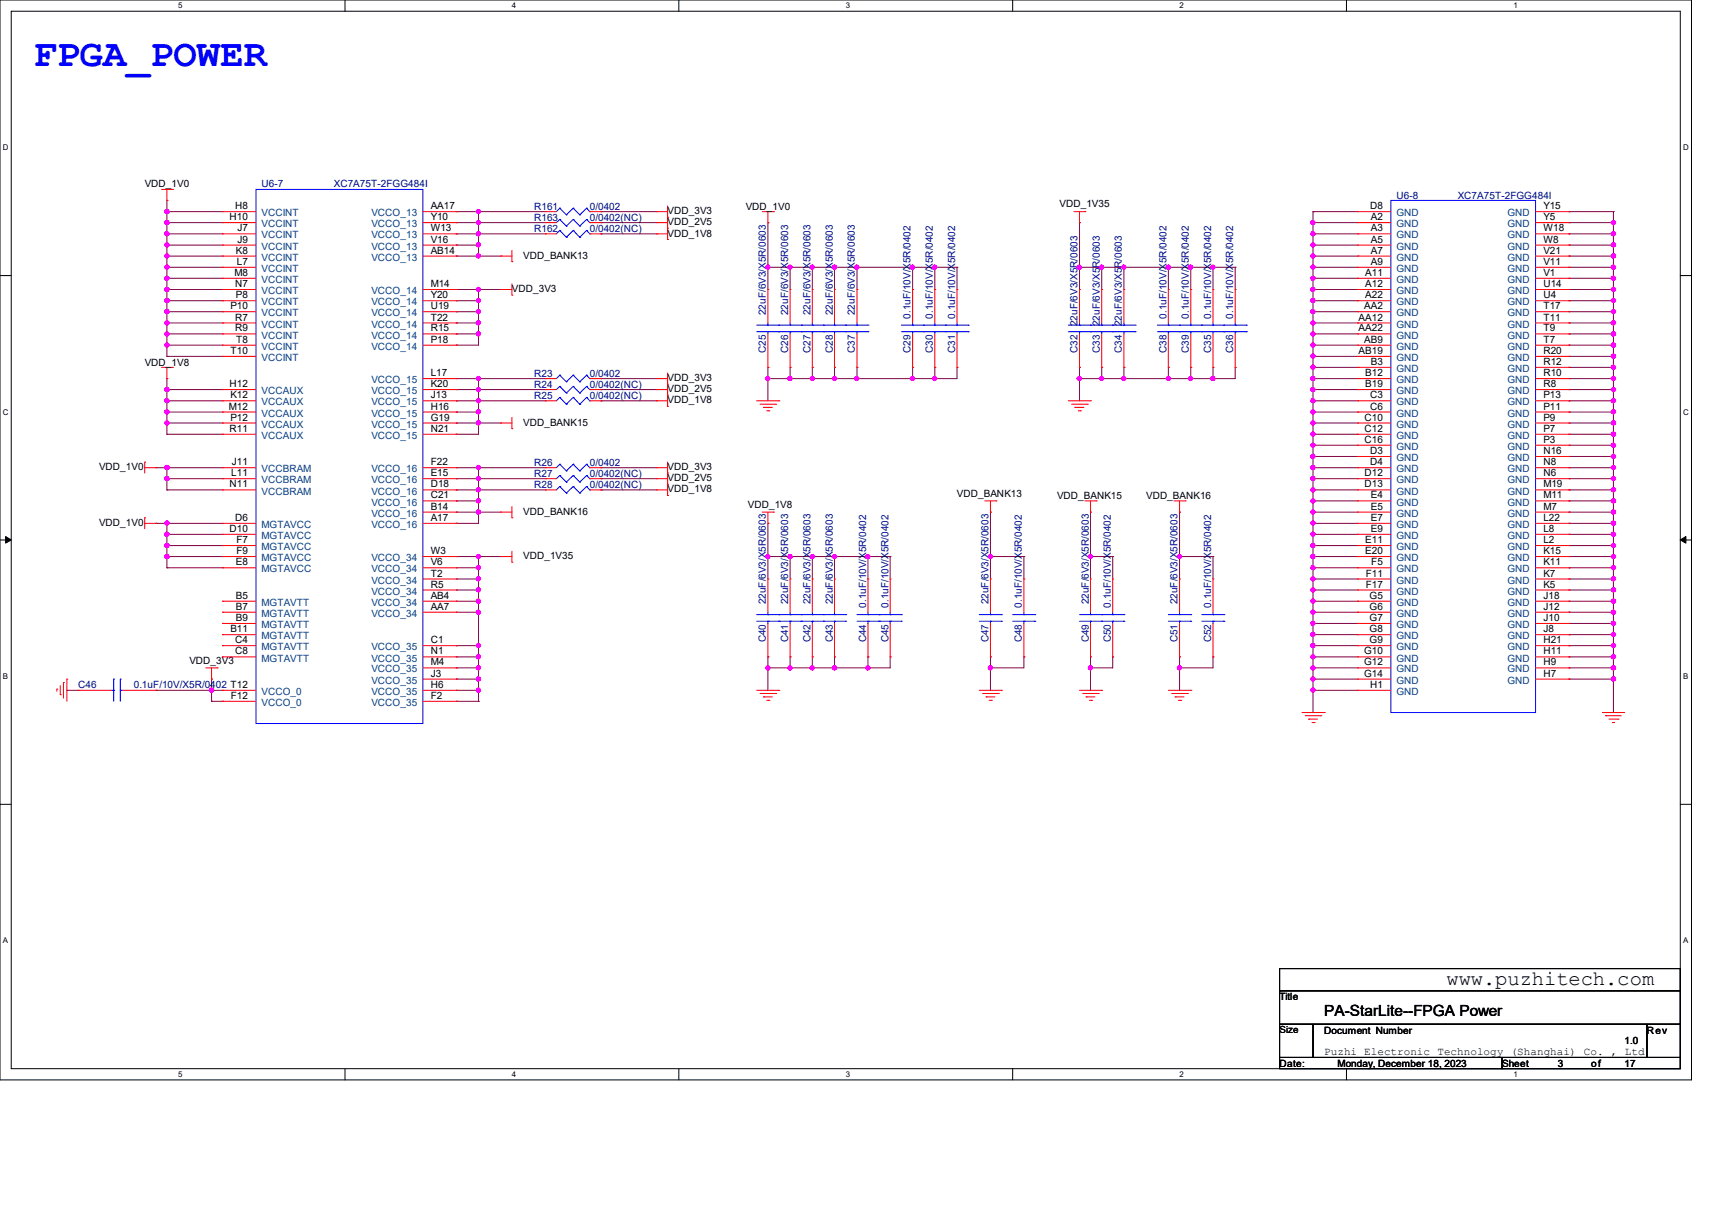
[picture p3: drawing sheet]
<svg xmlns="http://www.w3.org/2000/svg" width="297mm" height="210mm" viewBox="0 0 297 210" stroke-linecap="round" stroke-linejoin="round" font-family="sans-serif">
<defs><g id="words">
<text font-size="6.7" fill="#00f" x="5.8" y="11.4">FPGA_POWER</text>
<text font-size="3.6" x="251" y="170.8">www.puzhitech.com</text>
<text font-size="2.7" x="229.7" y="176.1">PA-StarLite--FPGA Power</text>
<text font-size="1.9" x="229.7" y="183">Puzhi Electronic Technology (Shanghai) Co. , Ltd</text>
<g font-size="1.7">
<text x="25.1" y="32.5">VDD_1V0</text>
<text x="183.8" y="36">VDD_1V35</text>
<text x="39.8" y="38.2">H10</text>
<text x="40.8" y="36.3">H8</text>
<text x="41.2" y="40.1">J7</text>
<text x="74.7" y="36.3">AA17</text>
<text x="74.7" y="40.1">W13</text>
<text x="74.7" y="38.2">Y10</text>
<text x="115.8" y="39.1">VDD_2V5</text>
<text x="115.8" y="37.1">VDD_3V3</text>
<text x="115.8" y="41">VDD_1V8</text>
<text x="129.4" y="36.4">VDD_1V0</text>
<text x="237.7" y="36.3">D8</text>
<text x="237.8" y="38.2">A2</text>
<text x="237.8" y="40.1">A3</text>
<text x="267.8" y="40.1">W18</text>
<text x="267.8" y="38.2">Y5</text>
<text x="267.8" y="36.3">Y15</text>
<text x="40.7" y="47.8">M8</text>
<text x="40.9" y="44">K8</text>
<text x="41.1" y="45.9">L7</text>
<text x="41.2" y="42.1">J9</text>
<text x="74.7" y="44">AB14</text>
<text x="74.7" y="42.1">V16</text>
<text x="90.8" y="44.9">VDD_BANK13</text>
<text x="236.8" y="47.8">A11</text>
<text x="237.8" y="42.1">A5</text>
<text x="237.8" y="44">A7</text>
<text x="237.8" y="45.9">A9</text>
<text x="267.8" y="47.8">V1</text>
<text x="267.8" y="45.9">V11</text>
<text x="267.8" y="44">V21</text>
<text x="267.8" y="42.1">W8</text>
<text x="40" y="53.6">P10</text>
<text x="40.8" y="49.8">N7</text>
<text x="40.9" y="51.7">P8</text>
<text x="74.7" y="49.8">M14</text>
<text x="74.7" y="53.6">U19</text>
<text x="74.7" y="51.7">Y20</text>
<text x="88.8" y="50.7">VDD_3V3</text>
<text x="236.7" y="53.6">AA2</text>
<text x="236.8" y="49.8">A12</text>
<text x="236.8" y="51.7">A22</text>
<text x="267.8" y="53.6">T17</text>
<text x="267.8" y="51.7">U4</text>
<text x="267.8" y="49.8">U14</text>
<text x="40.8" y="55.6">R7</text>
<text x="40.8" y="57.5">R9</text>
<text x="41" y="59.4">T8</text>
<text x="74.7" y="59.4">P18</text>
<text x="74.7" y="57.5">R15</text>
<text x="74.7" y="55.6">T22</text>
<text x="235.7" y="55.6">AA12</text>
<text x="235.7" y="57.5">AA22</text>
<text x="236.7" y="59.4">AB9</text>
<text x="267.8" y="59.4">T7</text>
<text x="267.8" y="57.5">T9</text>
<text x="267.8" y="55.6">T11</text>
<text x="25.1" y="63.4">VDD_1V8</text>
<text x="40" y="61.4">T10</text>
<text x="74.7" y="65.2">L17</text>
<text x="235.7" y="61.4">AB19</text>
<text x="236.8" y="65.2">B12</text>
<text x="237.8" y="63.3">B3</text>
<text x="267.8" y="65.2">R10</text>
<text x="267.8" y="63.3">R12</text>
<text x="267.8" y="61.4">R20</text>
<text x="39.7" y="71">M12</text>
<text x="39.8" y="67.1">H12</text>
<text x="40" y="69.1">K12</text>
<text x="74.7" y="71">H16</text>
<text x="74.7" y="69.1">J13</text>
<text x="74.7" y="67.1">K20</text>
<text x="115.8" y="70">VDD_1V8</text>
<text x="115.8" y="68">VDD_2V5</text>
<text x="115.8" y="66.1">VDD_3V3</text>
<text x="236.8" y="67.1">B19</text>
<text x="237.7" y="69.1">C3</text>
<text x="237.7" y="71">C6</text>
<text x="267.8" y="71">P11</text>
<text x="267.8" y="69.1">P13</text>
<text x="267.8" y="67.1">R8</text>
<text x="39.8" y="74.9">R11</text>
<text x="40" y="72.9">P12</text>
<text x="74.7" y="72.9">G19</text>
<text x="74.7" y="74.9">N21</text>
<text x="90.8" y="73.8">VDD_BANK15</text>
<text x="236.7" y="72.9">C10</text>
<text x="236.7" y="74.9">C12</text>
<text x="236.7" y="76.8">C16</text>
<text x="267.8" y="76.8">P3</text>
<text x="267.8" y="74.9">P7</text>
<text x="267.8" y="72.9">P9</text>
<text x="17.2" y="81.5">VDD_1V0</text>
<text x="40.1" y="82.6">L11</text>
<text x="40.2" y="80.7">J11</text>
<text x="74.7" y="82.6">E15</text>
<text x="74.7" y="80.7">F22</text>
<text x="115.8" y="81.5">VDD_3V3</text>
<text x="115.8" y="83.5">VDD_2V5</text>
<text x="236.7" y="82.6">D12</text>
<text x="237.7" y="78.7">D3</text>
<text x="237.7" y="80.7">D4</text>
<text x="267.8" y="82.6">N6</text>
<text x="267.8" y="80.7">N8</text>
<text x="267.8" y="78.7">N16</text>
<text x="39.8" y="84.5">N11</text>
<text x="74.7" y="88.4">B14</text>
<text x="74.7" y="86.4">C21</text>
<text x="74.7" y="84.5">D18</text>
<text x="90.8" y="89.3">VDD_BANK16</text>
<text x="115.8" y="85.4">VDD_1V8</text>
<text x="129.7" y="88.1">VDD_1V8</text>
<text x="166" y="86.2">VDD_BANK13</text>
<text x="183.4" y="86.6">VDD_BANK15</text>
<text x="198.8" y="86.6">VDD_BANK16</text>
<text x="236.7" y="84.5">D13</text>
<text x="237.8" y="86.4">E4</text>
<text x="237.8" y="88.4">E5</text>
<text x="267.8" y="88.4">M7</text>
<text x="267.8" y="86.4">M11</text>
<text x="267.8" y="84.5">M19</text>
<text x="17.2" y="91.2">VDD_1V0</text>
<text x="39.8" y="92.2">D10</text>
<text x="40.8" y="90.3">D6</text>
<text x="41" y="94.2">F7</text>
<text x="74.7" y="90.3">A17</text>
<text x="236.8" y="94.2">E11</text>
<text x="237.8" y="90.3">E7</text>
<text x="237.8" y="92.2">E9</text>
<text x="267.8" y="94.2">L2</text>
<text x="267.8" y="92.2">L8</text>
<text x="267.8" y="90.3">L22</text>
<text x="40.9" y="98">E8</text>
<text x="41" y="96.1">F9</text>
<text x="74.7" y="101.9">R5</text>
<text x="74.7" y="100">T2</text>
<text x="74.7" y="98">V6</text>
<text x="74.7" y="96.1">W3</text>
<text x="90.8" y="97">VDD_1V35</text>
<text x="236.8" y="96.1">E20</text>
<text x="236.9" y="100">F11</text>
<text x="236.9" y="101.9">F17</text>
<text x="237.9" y="98">F5</text>
<text x="267.8" y="101.9">K5</text>
<text x="267.8" y="100">K7</text>
<text x="267.8" y="98">K11</text>
<text x="267.8" y="96.1">K15</text>
<text x="40.9" y="103.8">B5</text>
<text x="40.9" y="105.7">B7</text>
<text x="40.9" y="107.7">B9</text>
<text x="74.7" y="105.7">AA7</text>
<text x="74.7" y="103.8">AB4</text>
<text x="237.6" y="103.8">G5</text>
<text x="237.6" y="105.7">G6</text>
<text x="237.6" y="107.7">G7</text>
<text x="267.8" y="107.7">J10</text>
<text x="267.8" y="105.7">J12</text>
<text x="267.8" y="103.8">J18</text>
<text x="40" y="109.6">B11</text>
<text x="40.8" y="111.5">C4</text>
<text x="40.8" y="113.5">C8</text>
<text x="74.7" y="111.5">C1</text>
<text x="74.7" y="113.5">N1</text>
<text x="236.6" y="113.5">G10</text>
<text x="237.6" y="109.6">G8</text>
<text x="237.6" y="111.5">G9</text>
<text x="267.8" y="113.5">H11</text>
<text x="267.8" y="111.5">H21</text>
<text x="267.8" y="109.6">J8</text>
<text x="32.8" y="115.1">VDD_3V3</text>
<text x="74.7" y="119.3">H6</text>
<text x="74.7" y="117.3">J3</text>
<text x="74.7" y="115.4">M4</text>
<text x="236.6" y="115.4">G12</text>
<text x="236.6" y="117.3">G14</text>
<text x="237.7" y="119.3">H1</text>
<text x="267.8" y="117.3">H7</text>
<text x="267.8" y="115.4">H9</text>
<text x="40" y="121.2">F12</text>
<text x="74.7" y="121.2">F2</text>
<text x="222" y="173.4">Title</text>
<text x="222" y="179.2">Size</text>
<text x="229.7" y="179.2">Document Number</text>
<text x="285.7" y="179.2">Rev</text>
<text x="222" y="185">Date:</text>
<text x="232.1" y="185">Monday, December 18, 2023</text>
<text x="260.6" y="185">Sheet</text>
<text x="270.2" y="185">3</text>
<text x="276.1" y="185">of</text>
<text x="281.8" y="181.1">1.0</text>
<text x="281.8" y="185">17</text>
</g>
<g font-size="1.7" fill="#000080">
<text x="45.4" y="32.5">U6-7</text>
<text x="57.9" y="32.5">XC7A75T-2FGG484I</text>
<text x="242.3" y="34.5">U6-8</text>
<text x="252.9" y="34.5">XC7A75T-2FGG484I</text>
<text x="92.7" y="36.4">R161</text>
<text x="92.7" y="40.2">R162</text>
<text x="92.7" y="38.3">R163</text>
<text x="102.3" y="36.4">0/0402</text>
<text x="102.3" y="40.2">0/0402(NC)</text>
<text x="102.3" y="38.3">0/0402(NC)</text>
<text x="132.9" y="54.7" transform="rotate(-90 132.9 54.7)">22uF/6V3/X5R/0603</text>
<text x="136.7" y="54.7" transform="rotate(-90 136.7 54.7)">22uF/6V3/X5R/0603</text>
<text x="140.6" y="54.7" transform="rotate(-90 140.6 54.7)">22uF/6V3/X5R/0603</text>
<text x="144.5" y="54.7" transform="rotate(-90 144.5 54.7)">22uF/6V3/X5R/0603</text>
<text x="148.3" y="54.7" transform="rotate(-90 148.3 54.7)">22uF/6V3/X5R/0603</text>
<text x="158" y="55.2" transform="rotate(-90 158 55.2)">0.1uF/10V/X5R/0402</text>
<text x="161.8" y="55.2" transform="rotate(-90 161.8 55.2)">0.1uF/10V/X5R/0402</text>
<text x="165.7" y="55.2" transform="rotate(-90 165.7 55.2)">0.1uF/10V/X5R/0402</text>
<text x="186.9" y="56.6" transform="rotate(-90 186.9 56.6)">22uF/6V3/X5R/0603</text>
<text x="190.8" y="56.6" transform="rotate(-90 190.8 56.6)">22uF/6V3/X5R/0603</text>
<text x="194.6" y="56.6" transform="rotate(-90 194.6 56.6)">22uF/6V3/X5R/0603</text>
<text x="202.4" y="55.2" transform="rotate(-90 202.4 55.2)">0.1uF/10V/X5R/0402</text>
<text x="206.2" y="55.2" transform="rotate(-90 206.2 55.2)">0.1uF/10V/X5R/0402</text>
<text x="210.1" y="55.2" transform="rotate(-90 210.1 55.2)">0.1uF/10V/X5R/0402</text>
<text x="213.9" y="55.2" transform="rotate(-90 213.9 55.2)">0.1uF/10V/X5R/0402</text>
<text x="92.7" y="65.3">R23</text>
<text x="102.3" y="65.3">0/0402</text>
<text x="132.9" y="61.2" transform="rotate(-90 132.9 61.2)">C25</text>
<text x="136.7" y="61.2" transform="rotate(-90 136.7 61.2)">C26</text>
<text x="140.6" y="61.2" transform="rotate(-90 140.6 61.2)">C27</text>
<text x="144.5" y="61.2" transform="rotate(-90 144.5 61.2)">C28</text>
<text x="148.3" y="61.2" transform="rotate(-90 148.3 61.2)">C37</text>
<text x="158" y="61.2" transform="rotate(-90 158 61.2)">C29</text>
<text x="161.8" y="61.2" transform="rotate(-90 161.8 61.2)">C30</text>
<text x="165.7" y="61.2" transform="rotate(-90 165.7 61.2)">C31</text>
<text x="186.9" y="61.2" transform="rotate(-90 186.9 61.2)">C32</text>
<text x="190.8" y="61.2" transform="rotate(-90 190.8 61.2)">C33</text>
<text x="194.6" y="61.2" transform="rotate(-90 194.6 61.2)">C34</text>
<text x="202.4" y="61.2" transform="rotate(-90 202.4 61.2)">C38</text>
<text x="206.2" y="61.2" transform="rotate(-90 206.2 61.2)">C39</text>
<text x="210.1" y="61.2" transform="rotate(-90 210.1 61.2)">C35</text>
<text x="213.9" y="61.2" transform="rotate(-90 213.9 61.2)">C36</text>
<text x="92.7" y="69.2">R25</text>
<text x="92.7" y="67.3">R24</text>
<text x="102.3" y="69.2">0/0402(NC)</text>
<text x="102.3" y="67.3">0/0402(NC)</text>
<text x="92.7" y="82.7">R27</text>
<text x="92.7" y="80.8">R26</text>
<text x="102.3" y="82.7">0/0402(NC)</text>
<text x="102.3" y="80.8">0/0402</text>
<text x="92.7" y="84.6">R28</text>
<text x="102.3" y="84.6">0/0402(NC)</text>
<text x="132.9" y="104.8" transform="rotate(-90 132.9 104.8)">22uF/6V3/X5R/0603</text>
<text x="136.7" y="104.8" transform="rotate(-90 136.7 104.8)">22uF/6V3/X5R/0603</text>
<text x="140.6" y="104.8" transform="rotate(-90 140.6 104.8)">22uF/6V3/X5R/0603</text>
<text x="144.5" y="104.8" transform="rotate(-90 144.5 104.8)">22uF/6V3/X5R/0603</text>
<text x="150.3" y="105.4" transform="rotate(-90 150.3 105.4)">0.1uF/10V/X5R/0402</text>
<text x="154.1" y="105.4" transform="rotate(-90 154.1 105.4)">0.1uF/10V/X5R/0402</text>
<text x="171.5" y="104.8" transform="rotate(-90 171.5 104.8)">22uF/6V3/X5R/0603</text>
<text x="177.3" y="105.4" transform="rotate(-90 177.3 105.4)">0.1uF/10V/X5R/0402</text>
<text x="188.9" y="104.8" transform="rotate(-90 188.9 104.8)">22uF/6V3/X5R/0603</text>
<text x="192.7" y="105.4" transform="rotate(-90 192.7 105.4)">0.1uF/10V/X5R/0402</text>
<text x="204.3" y="104.8" transform="rotate(-90 204.3 104.8)">22uF/6V3/X5R/0603</text>
<text x="210.1" y="105.4" transform="rotate(-90 210.1 105.4)">0.1uF/10V/X5R/0402</text>
<text x="132.9" y="111.4" transform="rotate(-90 132.9 111.4)">C40</text>
<text x="136.7" y="111.4" transform="rotate(-90 136.7 111.4)">C41</text>
<text x="140.6" y="111.4" transform="rotate(-90 140.6 111.4)">C42</text>
<text x="144.5" y="111.4" transform="rotate(-90 144.5 111.4)">C43</text>
<text x="150.3" y="111.4" transform="rotate(-90 150.3 111.4)">C44</text>
<text x="154.1" y="111.4" transform="rotate(-90 154.1 111.4)">C45</text>
<text x="171.5" y="111.4" transform="rotate(-90 171.5 111.4)">C47</text>
<text x="177.3" y="111.4" transform="rotate(-90 177.3 111.4)">C48</text>
<text x="188.9" y="111.4" transform="rotate(-90 188.9 111.4)">C49</text>
<text x="192.7" y="111.4" transform="rotate(-90 192.7 111.4)">C50</text>
<text x="204.3" y="111.4" transform="rotate(-90 204.3 111.4)">C51</text>
<text x="210.1" y="111.4" transform="rotate(-90 210.1 111.4)">C52</text>
<text x="13.5" y="119.4">C46</text>
<text x="23.2" y="119.4">0.1uF/10V/X5R/0402 T12</text>
</g>
<g font-size="1.7" fill="#004080">
<text x="45.4" y="37.5">VCCINT</text>
<text x="45.4" y="39.4">VCCINT</text>
<text x="45.4" y="41.4">VCCINT</text>
<text x="64.4" y="37.5">VCCO_13</text>
<text x="64.4" y="41.4">VCCO_13</text>
<text x="64.4" y="39.4">VCCO_13</text>
<text x="242.3" y="37.5">GND</text>
<text x="242.3" y="39.4">GND</text>
<text x="242.3" y="41.4">GND</text>
<text x="261.5" y="41.4">GND</text>
<text x="261.5" y="39.4">GND</text>
<text x="261.5" y="37.5">GND</text>
<text x="45.4" y="43.3">VCCINT</text>
<text x="45.4" y="45.2">VCCINT</text>
<text x="45.4" y="47.2">VCCINT</text>
<text x="64.4" y="45.2">VCCO_13</text>
<text x="64.4" y="43.3">VCCO_13</text>
<text x="242.3" y="43.3">GND</text>
<text x="242.3" y="45.2">GND</text>
<text x="242.3" y="47.2">GND</text>
<text x="261.5" y="47.2">GND</text>
<text x="261.5" y="45.2">GND</text>
<text x="261.5" y="43.3">GND</text>
<text x="45.4" y="49.1">VCCINT</text>
<text x="45.4" y="51">VCCINT</text>
<text x="45.4" y="53">VCCINT</text>
<text x="64.4" y="51">VCCO_14</text>
<text x="64.4" y="53">VCCO_14</text>
<text x="242.3" y="49.1">GND</text>
<text x="242.3" y="51">GND</text>
<text x="242.3" y="53">GND</text>
<text x="261.5" y="53">GND</text>
<text x="261.5" y="51">GND</text>
<text x="261.5" y="49.1">GND</text>
<text x="45.4" y="54.9">VCCINT</text>
<text x="45.4" y="56.8">VCCINT</text>
<text x="45.4" y="58.7">VCCINT</text>
<text x="64.4" y="58.7">VCCO_14</text>
<text x="64.4" y="56.8">VCCO_14</text>
<text x="64.4" y="54.9">VCCO_14</text>
<text x="242.3" y="54.9">GND</text>
<text x="242.3" y="56.8">GND</text>
<text x="242.3" y="58.7">GND</text>
<text x="261.5" y="58.7">GND</text>
<text x="261.5" y="56.8">GND</text>
<text x="261.5" y="54.9">GND</text>
<text x="45.4" y="60.7">VCCINT</text>
<text x="45.4" y="62.6">VCCINT</text>
<text x="64.4" y="60.7">VCCO_14</text>
<text x="242.3" y="60.7">GND</text>
<text x="242.3" y="62.6">GND</text>
<text x="242.3" y="64.5">GND</text>
<text x="261.5" y="64.5">GND</text>
<text x="261.5" y="62.6">GND</text>
<text x="261.5" y="60.7">GND</text>
<text x="45.4" y="68.4">VCCAUX</text>
<text x="45.4" y="70.3">VCCAUX</text>
<text x="64.4" y="70.3">VCCO_15</text>
<text x="64.4" y="68.4">VCCO_15</text>
<text x="64.4" y="66.5">VCCO_15</text>
<text x="242.3" y="66.5">GND</text>
<text x="242.3" y="68.4">GND</text>
<text x="242.3" y="70.3">GND</text>
<text x="261.5" y="70.3">GND</text>
<text x="261.5" y="68.4">GND</text>
<text x="261.5" y="66.5">GND</text>
<text x="45.4" y="72.3">VCCAUX</text>
<text x="45.4" y="74.2">VCCAUX</text>
<text x="45.4" y="76.1">VCCAUX</text>
<text x="64.4" y="74.2">VCCO_15</text>
<text x="64.4" y="72.3">VCCO_15</text>
<text x="64.4" y="76.1">VCCO_15</text>
<text x="242.3" y="72.3">GND</text>
<text x="242.3" y="74.2">GND</text>
<text x="242.3" y="76.1">GND</text>
<text x="261.5" y="76.1">GND</text>
<text x="261.5" y="74.2">GND</text>
<text x="261.5" y="72.3">GND</text>
<text x="45.4" y="81.9">VCCBRAM</text>
<text x="45.4" y="83.8">VCCBRAM</text>
<text x="64.4" y="83.8">VCCO_16</text>
<text x="64.4" y="81.9">VCCO_16</text>
<text x="242.3" y="78">GND</text>
<text x="242.3" y="80">GND</text>
<text x="242.3" y="81.9">GND</text>
<text x="242.3" y="83.8">GND</text>
<text x="261.5" y="83.8">GND</text>
<text x="261.5" y="81.9">GND</text>
<text x="261.5" y="80">GND</text>
<text x="261.5" y="78">GND</text>
<text x="45.4" y="85.8">VCCBRAM</text>
<text x="64.4" y="89.6">VCCO_16</text>
<text x="64.4" y="87.7">VCCO_16</text>
<text x="64.4" y="85.8">VCCO_16</text>
<text x="242.3" y="85.8">GND</text>
<text x="242.3" y="87.7">GND</text>
<text x="242.3" y="89.6">GND</text>
<text x="261.5" y="89.6">GND</text>
<text x="261.5" y="87.7">GND</text>
<text x="261.5" y="85.8">GND</text>
<text x="45.4" y="91.6">MGTAVCC</text>
<text x="45.4" y="93.5">MGTAVCC</text>
<text x="45.4" y="95.4">MGTAVCC</text>
<text x="64.4" y="91.6">VCCO_16</text>
<text x="242.3" y="91.6">GND</text>
<text x="242.3" y="93.5">GND</text>
<text x="242.3" y="95.4">GND</text>
<text x="261.5" y="95.4">GND</text>
<text x="261.5" y="93.5">GND</text>
<text x="261.5" y="91.6">GND</text>
<text x="45.4" y="97.3">MGTAVCC</text>
<text x="45.4" y="99.3">MGTAVCC</text>
<text x="64.4" y="101.2">VCCO_34</text>
<text x="64.4" y="99.3">VCCO_34</text>
<text x="64.4" y="97.3">VCCO_34</text>
<text x="242.3" y="97.3">GND</text>
<text x="242.3" y="99.3">GND</text>
<text x="242.3" y="101.2">GND</text>
<text x="261.5" y="101.2">GND</text>
<text x="261.5" y="99.3">GND</text>
<text x="261.5" y="97.3">GND</text>
<text x="45.4" y="105.1">MGTAVTT</text>
<text x="45.4" y="107">MGTAVTT</text>
<text x="64.4" y="107">VCCO_34</text>
<text x="64.4" y="105.1">VCCO_34</text>
<text x="64.4" y="103.1">VCCO_34</text>
<text x="242.3" y="103.1">GND</text>
<text x="242.3" y="105.1">GND</text>
<text x="242.3" y="107">GND</text>
<text x="261.5" y="107">GND</text>
<text x="261.5" y="105.1">GND</text>
<text x="261.5" y="103.1">GND</text>
<text x="45.4" y="108.9">MGTAVTT</text>
<text x="45.4" y="110.9">MGTAVTT</text>
<text x="45.4" y="112.8">MGTAVTT</text>
<text x="64.4" y="112.8">VCCO_35</text>
<text x="242.3" y="108.9">GND</text>
<text x="242.3" y="110.9">GND</text>
<text x="242.3" y="112.8">GND</text>
<text x="261.5" y="112.8">GND</text>
<text x="261.5" y="110.9">GND</text>
<text x="261.5" y="108.9">GND</text>
<text x="45.4" y="114.7">MGTAVTT</text>
<text x="64.4" y="118.6">VCCO_35</text>
<text x="64.4" y="116.6">VCCO_35</text>
<text x="64.4" y="114.7">VCCO_35</text>
<text x="242.3" y="114.7">GND</text>
<text x="242.3" y="116.6">GND</text>
<text x="242.3" y="118.6">GND</text>
<text x="261.5" y="118.6">GND</text>
<text x="261.5" y="116.6">GND</text>
<text x="261.5" y="114.7">GND</text>
<text x="45.4" y="122.4">VCCO_0</text>
<text x="45.4" y="120.5">VCCO_0</text>
<text x="64.4" y="122.4">VCCO_35</text>
<text x="64.4" y="120.5">VCCO_35</text>
<text x="242.3" y="120.5">GND</text>
</g>
<g font-size="1.4">
<text x="30.9" y="1.4">5</text>
<text x="88.8" y="1.4">4</text>
<text x="146.7" y="1.4">3</text>
<text x="204.6" y="1.4">2</text>
<text x="262.6" y="1.4">1</text>
<text x=".5" y="26.1">D</text>
<text x="292" y="26.1">D</text>
<text x=".5" y="71.9">C</text>
<text x="292" y="71.9">C</text>
<text x=".5" y="117.8">B</text>
<text x="292" y="117.8">B</text>
<text x=".5" y="163.6">A</text>
<text x="292" y="163.6">A</text>
<text x="30.9" y="186.8">5</text>
<text x="88.8" y="186.8">4</text>
<text x="146.7" y="186.8">3</text>
<text x="204.6" y="186.8">2</text>
<text x="262.6" y="186.8">1</text>
</g>
</g></defs>
<path d="M0 0h293.5v187.3h-293.5zM1.9 1.9h289.6v183.4h-289.6z" fill="none" stroke="#000" stroke-width=".17"/>
<g fill="#fff">
<path d="M30.9 .2h.8v1.5h-.8z"/>
<path d="M30.9 185.5h.8v1.6h-.8z"/>
</g>
<path d="M59.9 0v1.9M59.9 185.3v2" fill="none" stroke="#000" stroke-width=".17"/>
<g fill="#fff">
<path d="M88.8 .2h.8v1.5h-.8z"/>
<path d="M88.8 185.5h.8v1.6h-.8z"/>
</g>
<path d="M117.8 0v1.9M117.8 185.3v2" fill="none" stroke="#000" stroke-width=".17"/>
<g fill="#fff">
<path d="M146.7 .2h.8v1.5h-.8z"/>
<path d="M146.7 185.5h.8v1.6h-.8z"/>
</g>
<path d="M175.7 0v1.9M175.7 185.3v2" fill="none" stroke="#000" stroke-width=".17"/>
<g fill="#fff">
<path d="M204.6 .2h.8v1.5h-.8z"/>
<path d="M204.6 185.5h.8v1.6h-.8z"/>
</g>
<path d="M233.6 0v1.9M233.6 185.3v2" fill="none" stroke="#000" stroke-width=".17"/>
<g fill="#fff">
<path d="M262.6 .2h.7v1.5h-.7z"/>
<path d="M262.6 185.5h.7v1.6h-.7z"/>
<path d="M.5 24.8h1v1.6h-1z"/>
<path d="M292 24.8h1v1.6h-1z"/>
<path d="M.5 70.7h1v1.5h-1z"/>
<path d="M292 70.7h1v1.5h-1z"/>
</g>
<path d="M0 47.8h1.9M291.5 47.8h2" fill="none" stroke="#000" stroke-width=".17"/>
<g fill="#fff">
<path d="M.5 116.5h.9v1.6h-.9z"/>
<path d="M292 116.5h.9v1.6h-.9z"/>
</g>
<path d="M0 93.6h1.9M291.5 93.6h2" fill="none" stroke="#000" stroke-width=".17"/>
<path d="M1 93l.9 .6-.9 .6zM291.5 93.6l1-.6v1.2z" fill="#000" stroke="#000" stroke-width=".17"/>
<g fill="#fff">
<path d="M.5 162.4h.9v1.5h-.9z"/>
<path d="M292 162.4h.9v1.5h-.9z"/>
</g>
<path d="M0 139.5h1.9M291.5 139.5h2M222 168h69.5v3.8h-69.5zM222 171.8h69.5v5.8h-69.5zM222 177.6h5.8v5.8h-5.8zM227.8 177.6h57.9v5.8h-57.9zM285.7 177.6h5.8v5.8h-5.8zM222 183.4h38.6v1.9h-38.6zM260.6 183.4h30.9v1.9h-30.9z" fill="none" stroke="#000" stroke-width=".17"/>
<g fill="none" stroke="#800040" stroke-width=".17">
<path d="M29 34.8h.1M29 36.7h.1M29 38.6h.1M29 36.7h9.6M29 38.6h9.6M29 34.8v27M79.2 38.6h.1M79.2 36.7h.1M79.2 36.7h15.4M79.2 38.6h15.4M83 38.6h.1M83 36.7h.1"/>
<path d="M83 36.7v7.7M104.3 38.6h.1M104.3 36.7h.1M104.3 36.7h9.6M104.3 38.6h9.6M133.2 38.6h.1M133.2 38.6v11.6M187.3 38.6h.1M187.3 38.6v11.6M227.8 36.7h.1M227.8 38.6h.1M227.8 36.7h7.7"/>
<path d="M227.8 36.7v86.9M227.8 38.6h7.7M272.2 36.7h.1M272.2 38.6h.1M272.2 36.7h7.7M272.2 38.6h7.7M279.9 36.7h.1M279.9 38.6h.1M279.9 36.7v86.9M29 50.2h.1M29 40.6h.1M29 44.4h.1"/>
<path d="M29 42.5h.1M29 48.3h.1M29 46.4h.1M29 59.9h.1M29 54.1h.1M29 52.2h.1M29 57.9h.1M29 56h.1M29 40.6h9.6M29 42.5h9.6M29 44.4h9.6M29 46.4h9.6"/>
<path d="M29 48.3h9.6M29 50.2h9.6M29 52.2h9.6M29 54.1h9.6M29 56h9.6M29 57.9h9.6M29 59.9h9.6M79.2 59.9h.1M79.2 50.2h.1M79.2 52.2h.1M79.2 54.1h.1M79.2 56h.1"/>
<path d="M79.2 57.9h.1M79.2 44.4h.1M79.2 42.5h.1M79.2 40.6h.1M79.2 40.6h15.4M79.2 42.5h3.8M79.2 44.4h7.7M79.2 50.2h7.7M79.2 52.2h3.8M79.2 54.1h3.8M79.2 56h3.8M79.2 57.9h3.8"/>
<path d="M83 50.2h.1M83 56h.1M83 52.2h.1M83 54.1h.1M83 40.6h.1M83 42.5h.1M83 57.9h.1M83 44.4h.1M83 50.2v9.7h-3.8M86.9 50.2h.1M104.3 40.6h.1M104.3 40.6h9.6"/>
<path d="M133.2 46.4h.1M133.2 46.4h32.8M137.1 46.4h.1M137.1 46.4v3.8M140.9 46.4h.1M140.9 46.4v3.8M144.8 46.4h.1M144.8 46.4v3.8M148.7 46.4h.1M148.7 46.4v3.8M158.3 46.4h.1M158.3 46.4v3.8"/>
<path d="M162.2 46.4h.1M162.2 46.4v3.8M166 46.4h.1M166 46.4v3.8M187.3 46.4h.1M187.3 46.4h27M191.1 46.4h.1M191.1 46.4v3.8M195 46.4h.1M195 46.4v3.8M202.7 46.4h.1M202.7 46.4v3.8"/>
<path d="M206.6 46.4h.1M206.6 46.4v3.8M210.4 46.4h.1M210.4 46.4v3.8M214.3 46.4h.1M214.3 46.4v3.8M227.8 40.6h.1M227.8 42.5h.1M227.8 44.4h.1M227.8 46.4h.1M227.8 48.3h.1M227.8 50.2h.1"/>
<path d="M227.8 52.2h.1M227.8 54.1h.1M227.8 56h.1M227.8 57.9h.1M227.8 59.9h.1M227.8 40.6h7.7M227.8 42.5h7.7M227.8 44.4h7.7M227.8 46.4h7.7M227.8 48.3h7.7M227.8 50.2h7.7M227.8 52.2h7.7"/>
<path d="M227.8 54.1h7.7M227.8 56h7.7M227.8 57.9h7.7M227.8 59.9h7.7M272.2 40.6h.1M272.2 42.5h.1M272.2 44.4h.1M272.2 46.4h.1M272.2 48.3h.1M272.2 50.2h.1M272.2 52.2h.1M272.2 54.1h.1"/>
<path d="M272.2 56h.1M272.2 57.9h.1M272.2 59.9h.1M272.2 40.6h7.7M272.2 42.5h7.7M272.2 44.4h7.7M272.2 46.4h7.7M272.2 48.3h7.7M272.2 50.2h7.7M272.2 52.2h7.7M272.2 54.1h7.7M272.2 56h7.7"/>
<path d="M272.2 57.9h7.7M272.2 59.9h7.7M279.9 40.6h.1M279.9 44.4h.1M279.9 50.2h.1M279.9 46.4h.1M279.9 52.2h.1M279.9 59.9h.1M279.9 57.9h.1M279.9 56h.1M279.9 54.1h.1M279.9 42.5h.1"/>
<path d="M279.9 48.3h.1M29 65.7h.1M29 67.6h.1M29 69.5h.1M29 71.5h.1M29 73.4h.1M29 61.8h.1M29 75.3h.1M29 61.8h9.6M29 69.5h9.6M29 67.6h9.6M29 75.3h9.6"/>
<path d="M29 73.4h9.6M29 71.5h9.6M29 65.7v9.6M79.2 75.3h.1M79.2 65.7h.1M79.2 67.6h.1M79.2 69.5h.1M79.2 71.5h.1M79.2 73.4h.1M79.2 65.7h15.4M79.2 69.5h15.4M79.2 67.6h15.4"/>
<path d="M79.2 73.4h7.7M79.2 71.5h3.8M83 65.7h.1M83 71.5h.1M83 67.6h.1M83 69.5h.1M83 73.4h.1M83 65.7v9.6h-3.8M104.3 67.6h.1M104.3 69.5h.1M104.3 65.7h.1M104.3 65.7h9.6"/>
<path d="M104.3 69.5h9.6M104.3 67.6h9.6M133.2 65.7h.1M133.2 63.7h.1M133.2 63.7v5.8M137.1 63.7h.1M137.1 65.7h.1M137.1 63.7v2M140.9 63.7h.1M140.9 65.7h.1M140.9 63.7v2M144.8 63.7h.1"/>
<path d="M144.8 65.7h.1M144.8 63.7v2M148.7 63.7h.1M148.7 65.7h.1M148.7 63.7v2M158.3 63.7h.1M158.3 65.7h.1M158.3 63.7v2M162.2 63.7h.1M162.2 65.7h.1M162.2 63.7v2M166 63.7h.1"/>
<path d="M166 63.7v2h-32.8M187.3 65.7h.1M187.3 63.7h.1M187.3 63.7v5.8M191.1 65.7h.1M191.1 63.7h.1M191.1 63.7v2M195 63.7h.1M195 65.7h.1M195 63.7v2M202.7 63.7h.1M202.7 65.7h.1"/>
<path d="M202.7 63.7v2M206.6 63.7h.1M206.6 65.7h.1M206.6 63.7v2M210.4 63.7h.1M210.4 65.7h.1M210.4 63.7v2M214.3 63.7h.1M214.3 63.7v2h-27M227.8 61.8h.1M227.8 63.7h.1M227.8 65.7h.1"/>
<path d="M227.8 69.5h.1M227.8 67.6h.1M227.8 77.2h.1M227.8 75.3h.1M227.8 73.4h.1M227.8 71.5h.1M227.8 79.2h.1M227.8 61.8h7.7M227.8 63.7h7.7M227.8 65.7h7.7M227.8 69.5h7.7M227.8 67.6h7.7"/>
<path d="M227.8 77.2h7.7M227.8 75.3h7.7M227.8 73.4h7.7M227.8 71.5h7.7M227.8 79.2h7.7M272.2 61.8h.1M272.2 63.7h.1M272.2 65.7h.1M272.2 69.5h.1M272.2 67.6h.1M272.2 77.2h.1M272.2 75.3h.1"/>
<path d="M272.2 73.4h.1M272.2 71.5h.1M272.2 79.2h.1M272.2 61.8h7.7M272.2 63.7h7.7M272.2 65.7h7.7M272.2 69.5h7.7M272.2 67.6h7.7M272.2 77.2h7.7M272.2 75.3h7.7M272.2 73.4h7.7M272.2 71.5h7.7"/>
<path d="M272.2 79.2h7.7M279.9 65.7h.1M279.9 61.8h.1M279.9 63.7h.1M279.9 67.6h.1M279.9 71.5h.1M279.9 73.4h.1M279.9 77.2h.1M279.9 75.3h.1M279.9 69.5h.1M279.9 79.2h.1M27.1 81.1h.1"/>
<path d="M27.1 90.8h.1M27.1 81.1h11.5M27.1 90.8h11.5M29 81.1h.1M29 83h.1M29 85h.1M29 92.7h.1M29 90.8h.1M29 94.6h.1M29 98.5h.1M29 96.5h.1M29 83h9.6"/>
<path d="M29 85h9.6M29 92.7h9.6M29 94.6h9.6M29 96.5h9.6M29 98.5h9.6M29 81.1v3.9M29 90.8v7.7M79.2 96.5h.1M79.2 98.5h.1M79.2 90.8h.1M79.2 81.1h.1M79.2 83h.1"/>
<path d="M79.2 85h.1M79.2 86.9h.1M79.2 88.8h.1M79.2 81.1h15.4M79.2 83h15.4M79.2 85h15.4M79.2 86.9h3.8M79.2 88.8h7.7M79.2 96.5h7.7M79.2 98.5h3.8M83 96.5h.1M83 98.5h.1"/>
<path d="M83 81.1h.1M83 83h.1M83 85h.1M83 88.8h.1M83 86.9h.1M83 81.1v9.7h-3.8M83 96.5v25.1M104.3 83h.1M104.3 85h.1M104.3 81.1h.1M104.3 81.1h9.6M104.3 83h9.6"/>
<path d="M104.3 85h9.6M133.2 90.8h.1M133.2 96.5h.1M133.2 96.5h21.2M133.2 90.8v9.6M137.1 96.5h.1M137.1 96.5v3.9M140.9 96.5h.1M140.9 96.5v3.9M144.8 96.5h.1M144.8 96.5v3.9M150.6 96.5h.1"/>
<path d="M150.6 96.5v3.9M154.4 96.5h.1M154.4 96.5v3.9M171.8 88.8h.1M171.8 96.5h.1M171.8 96.5h5.8M171.8 88.8v11.6M177.6 96.5h.1M177.6 96.5v3.9M189.2 88.8h.1M189.2 96.5h.1M189.2 96.5h3.8"/>
<path d="M189.2 88.8v11.6M193 96.5h.1M193 96.5v3.9M204.6 88.8h.1M204.6 96.5h.1M204.6 96.5h5.8M204.6 88.8v11.6M210.4 96.5h.1M210.4 96.5v3.9M227.8 81.1h.1M227.8 83h.1M227.8 85h.1"/>
<path d="M227.8 86.9h.1M227.8 88.8h.1M227.8 90.8h.1M227.8 92.7h.1M227.8 94.6h.1M227.8 96.5h.1M227.8 98.5h.1M227.8 81.1h7.7M227.8 83h7.7M227.8 85h7.7M227.8 86.9h7.7M227.8 88.8h7.7"/>
<path d="M227.8 90.8h7.7M227.8 92.7h7.7M227.8 94.6h7.7M227.8 96.5h7.7M227.8 98.5h7.7M272.2 81.1h.1M272.2 83h.1M272.2 85h.1M272.2 86.9h.1M272.2 88.8h.1M272.2 90.8h.1M272.2 92.7h.1"/>
<path d="M272.2 94.6h.1M272.2 96.5h.1M272.2 98.5h.1M272.2 81.1h7.7M272.2 83h7.7M272.2 85h7.7M272.2 86.9h7.7M272.2 88.8h7.7M272.2 90.8h7.7M272.2 92.7h7.7M272.2 94.6h7.7M272.2 96.5h7.7"/>
<path d="M272.2 98.5h7.7M279.9 81.1h.1M279.9 96.5h.1M279.9 83h.1M279.9 90.8h.1M279.9 88.8h.1M279.9 86.9h.1M279.9 85h.1M279.9 94.6h.1M279.9 92.7h.1M279.9 98.5h.1M11.6 119.7h.1"/>
<path d="M11.6 119.7h1.9M27.1 119.7h.1M27.1 119.7h11.5M36.7 117.8h.1M36.7 119.7h.1M36.7 117.8v3.8M79.2 100.4h.1M79.2 102.3h.1M79.2 104.3h.1M79.2 106.2h.1M79.2 112h.1M79.2 117.8h.1"/>
<path d="M79.2 115.8h.1M79.2 113.9h.1M79.2 119.7h.1M79.2 100.4h3.8M79.2 102.3h3.8M79.2 104.3h3.8M79.2 106.2h3.8M79.2 112h3.8M79.2 115.8h3.8M79.2 113.9h3.8M79.2 117.8h3.8M79.2 119.7h3.8"/>
<path d="M83 112h.1M83 104.3h.1M83 102.3h.1M83 100.4h.1M83 115.8h.1M83 117.8h.1M83 113.9h.1M133.2 115.8h.1M133.2 113.9h.1M133.2 113.9v5.8M137.1 115.8h.1M137.1 113.9h.1"/>
<path d="M137.1 113.9v1.9M140.9 113.9h.1M140.9 115.8h.1M140.9 113.9v1.9M144.8 113.9h.1M144.8 115.8h.1M144.8 113.9v1.9M150.6 113.9h.1M150.6 115.8h.1M150.6 113.9v1.9M154.4 113.9h.1M154.4 113.9v1.9h-21.2"/>
<path d="M171.8 115.8h.1M171.8 113.9h.1M171.8 113.9v5.8M177.6 113.9h.1M177.6 113.9v1.9h-5.8M189.2 115.8h.1M189.2 113.9h.1M189.2 113.9v5.8M193 113.9h.1M193 113.9v1.9h-3.8M204.6 115.8h.1M204.6 113.9h.1"/>
<path d="M204.6 113.9v5.8M210.4 113.9h.1M210.4 113.9v1.9h-5.8M227.8 100.4h.1M227.8 102.3h.1M227.8 104.3h.1M227.8 106.2h.1M227.8 108.1h.1M227.8 110.1h.1M227.8 112h.1M227.8 115.8h.1M227.8 113.9h.1"/>
<path d="M227.8 117.8h.1M227.8 119.7h.1M227.8 100.4h7.7M227.8 102.3h7.7M227.8 104.3h7.7M227.8 106.2h7.7M227.8 108.1h7.7M227.8 110.1h7.7M227.8 112h7.7M227.8 115.8h7.7M227.8 113.9h7.7M227.8 117.8h7.7"/>
<path d="M227.8 119.7h7.7M272.2 100.4h.1M272.2 102.3h.1M272.2 104.3h.1M272.2 106.2h.1M272.2 108.1h.1M272.2 110.1h.1M272.2 112h.1M272.2 115.8h.1M272.2 113.9h.1M272.2 117.8h.1M272.2 100.4h7.7"/>
<path d="M272.2 102.3h7.7M272.2 104.3h7.7M272.2 106.2h7.7M272.2 108.1h7.7M272.2 110.1h7.7M272.2 112h7.7M272.2 115.8h7.7M272.2 113.9h7.7M272.2 117.8h7.7M279.9 112h.1M279.9 117.8h.1M279.9 110.1h.1"/>
<path d="M279.9 100.4h.1M279.9 104.3h.1M279.9 108.1h.1M279.9 106.2h.1M279.9 102.3h.1M279.9 113.9h.1M279.9 115.8h.1M36.7 121.6h.1M36.7 121.6h1.9M38.6 121.6h.1M79.2 121.6h.1M79.2 121.6h3.8"/>
<path d="M83 121.6h.1"/>
</g>
<g fill="#f0f" stroke="#f0f" stroke-width=".17">
<circle cx="227.8" cy="40.5" r=".36"/>
<circle cx="227.8" cy="38.6" r=".36"/>
<circle cx="227.8" cy="52.1" r=".36"/>
<circle cx="227.8" cy="46.3" r=".36"/>
<circle cx="227.8" cy="61.8" r=".36"/>
<circle cx="227.8" cy="59.8" r=".36"/>
<circle cx="227.8" cy="57.9" r=".36"/>
<circle cx="227.8" cy="56" r=".36"/>
<circle cx="227.8" cy="54" r=".36"/>
<circle cx="227.8" cy="65.6" r=".36"/>
<circle cx="227.8" cy="63.7" r=".36"/>
<circle cx="227.8" cy="77.2" r=".36"/>
<circle cx="227.8" cy="75.3" r=".36"/>
<circle cx="227.8" cy="79.1" r=".36"/>
<circle cx="227.8" cy="81.1" r=".36"/>
<circle cx="227.8" cy="69.5" r=".36"/>
<circle cx="227.8" cy="67.6" r=".36"/>
<circle cx="227.8" cy="73.3" r=".36"/>
<circle cx="227.8" cy="71.4" r=".36"/>
<circle cx="227.8" cy="90.7" r=".36"/>
<circle cx="227.8" cy="92.6" r=".36"/>
<circle cx="227.8" cy="98.4" r=".36"/>
<circle cx="227.8" cy="100.4" r=".36"/>
<circle cx="227.8" cy="102.3" r=".36"/>
<circle cx="227.8" cy="104.2" r=".36"/>
<circle cx="227.8" cy="106.2" r=".36"/>
<circle cx="227.8" cy="110" r=".36"/>
<circle cx="227.8" cy="83" r=".36"/>
<circle cx="227.8" cy="88.8" r=".36"/>
<circle cx="227.8" cy="86.9" r=".36"/>
<circle cx="227.8" cy="84.9" r=".36"/>
<circle cx="227.8" cy="113.9" r=".36"/>
<circle cx="227.8" cy="112" r=".36"/>
<circle cx="227.8" cy="119.7" r=".36"/>
<circle cx="227.8" cy="117.8" r=".36"/>
<circle cx="227.8" cy="96.5" r=".36"/>
<circle cx="227.8" cy="94.6" r=".36"/>
<circle cx="227.8" cy="108.1" r=".36"/>
<circle cx="227.8" cy="115.8" r=".36"/>
<circle cx="227.8" cy="44.4" r=".36"/>
<circle cx="227.8" cy="42.5" r=".36"/>
<circle cx="227.8" cy="50.2" r=".36"/>
<circle cx="227.8" cy="48.3" r=".36"/>
<circle cx="29" cy="36.7" r=".37"/>
<circle cx="29" cy="38.6" r=".37"/>
<circle cx="29" cy="40.5" r=".37"/>
<circle cx="29" cy="44.4" r=".37"/>
<circle cx="29" cy="42.5" r=".37"/>
<circle cx="29" cy="46.3" r=".37"/>
<circle cx="29" cy="50.2" r=".37"/>
<circle cx="29" cy="48.3" r=".37"/>
<circle cx="29" cy="67.6" r=".37"/>
<circle cx="29" cy="69.5" r=".37"/>
<circle cx="29" cy="71.4" r=".37"/>
<circle cx="29" cy="73.3" r=".37"/>
<circle cx="83" cy="98.4" r=".36"/>
<circle cx="83" cy="106.2" r=".36"/>
<circle cx="83" cy="96.5" r=".36"/>
<circle cx="83" cy="67.6" r=".36"/>
<circle cx="83" cy="65.6" r=".36"/>
<circle cx="83" cy="104.2" r=".36"/>
<circle cx="83" cy="102.3" r=".36"/>
<circle cx="83" cy="73.3" r=".36"/>
<circle cx="83" cy="71.4" r=".36"/>
<circle cx="83" cy="100.4" r=".36"/>
<circle cx="137.1" cy="46.3" r=".36"/>
<circle cx="133.2" cy="46.3" r=".36"/>
<circle cx="133.2" cy="65.6" r=".36"/>
<circle cx="162.2" cy="46.3" r=".36"/>
<circle cx="162.2" cy="65.6" r=".36"/>
<circle cx="171.8" cy="115.8" r=".36"/>
<circle cx="133.2" cy="115.8" r=".36"/>
<circle cx="133.2" cy="96.5" r=".36"/>
<circle cx="137.1" cy="96.5" r=".36"/>
<circle cx="137.1" cy="115.8" r=".36"/>
<circle cx="195" cy="65.6" r=".36"/>
<circle cx="195" cy="46.3" r=".36"/>
<circle cx="202.7" cy="46.3" r=".37"/>
<circle cx="202.7" cy="65.6" r=".37"/>
<circle cx="206.6" cy="46.3" r=".37"/>
<circle cx="210.4" cy="46.3" r=".36"/>
<circle cx="210.4" cy="65.6" r=".36"/>
<circle cx="206.6" cy="65.6" r=".37"/>
<circle cx="187.3" cy="46.3" r=".37"/>
<circle cx="191.1" cy="65.6" r=".36"/>
<circle cx="187.3" cy="65.6" r=".37"/>
<circle cx="191.1" cy="46.3" r=".36"/>
<circle cx="171.8" cy="96.5" r=".36"/>
<circle cx="140.9" cy="46.3" r=".36"/>
<circle cx="148.6" cy="46.3" r=".37"/>
<circle cx="144.8" cy="46.3" r=".37"/>
<circle cx="140.9" cy="65.6" r=".36"/>
<circle cx="148.6" cy="65.6" r=".37"/>
<circle cx="144.8" cy="65.6" r=".37"/>
<circle cx="137.1" cy="65.6" r=".36"/>
<circle cx="279.9" cy="40.5" r=".37"/>
<circle cx="279.9" cy="38.6" r=".37"/>
<circle cx="279.9" cy="42.5" r=".37"/>
<circle cx="279.9" cy="46.3" r=".37"/>
<circle cx="279.9" cy="54" r=".37"/>
<circle cx="279.9" cy="56" r=".37"/>
<circle cx="279.9" cy="67.6" r=".37"/>
<circle cx="279.9" cy="65.6" r=".37"/>
<circle cx="279.9" cy="52.1" r=".37"/>
<circle cx="279.9" cy="59.8" r=".37"/>
<circle cx="279.9" cy="57.9" r=".37"/>
<circle cx="279.9" cy="63.7" r=".37"/>
<circle cx="279.9" cy="61.8" r=".37"/>
<circle cx="279.9" cy="73.3" r=".37"/>
<circle cx="279.9" cy="71.4" r=".37"/>
<circle cx="279.9" cy="77.2" r=".37"/>
<circle cx="279.9" cy="75.3" r=".37"/>
<circle cx="279.9" cy="69.5" r=".37"/>
<circle cx="279.9" cy="86.9" r=".37"/>
<circle cx="279.9" cy="92.6" r=".37"/>
<circle cx="279.9" cy="98.4" r=".37"/>
<circle cx="279.9" cy="112" r=".37"/>
<circle cx="279.9" cy="84.9" r=".37"/>
<circle cx="279.9" cy="83" r=".37"/>
<circle cx="279.9" cy="90.7" r=".37"/>
<circle cx="279.9" cy="88.8" r=".37"/>
<circle cx="279.9" cy="117.8" r=".37"/>
<circle cx="279.9" cy="96.5" r=".37"/>
<circle cx="279.9" cy="94.6" r=".37"/>
<circle cx="279.9" cy="102.3" r=".37"/>
<circle cx="279.9" cy="100.4" r=".37"/>
<circle cx="279.9" cy="106.2" r=".37"/>
<circle cx="279.9" cy="104.2" r=".37"/>
<circle cx="279.9" cy="110" r=".37"/>
<circle cx="279.9" cy="108.1" r=".37"/>
<circle cx="279.9" cy="115.8" r=".37"/>
<circle cx="279.9" cy="113.9" r=".37"/>
<circle cx="279.9" cy="81.1" r=".37"/>
<circle cx="279.9" cy="79.1" r=".37"/>
<circle cx="279.9" cy="44.4" r=".37"/>
<circle cx="279.9" cy="50.2" r=".37"/>
<circle cx="279.9" cy="48.3" r=".37"/>
<circle cx="83" cy="57.9" r=".36"/>
<circle cx="83" cy="52.1" r=".36"/>
<circle cx="83" cy="50.2" r=".36"/>
<circle cx="83" cy="56" r=".36"/>
<circle cx="83" cy="54" r=".36"/>
<circle cx="83" cy="40.5" r=".36"/>
<circle cx="83" cy="44.4" r=".36"/>
<circle cx="83" cy="42.5" r=".36"/>
<circle cx="83" cy="69.5" r=".36"/>
<circle cx="29" cy="83" r=".37"/>
<circle cx="29" cy="81.1" r=".37"/>
<circle cx="158.3" cy="46.3" r=".37"/>
<circle cx="158.3" cy="65.6" r=".37"/>
<circle cx="140.9" cy="115.8" r=".36"/>
<circle cx="150.6" cy="115.8" r=".36"/>
<circle cx="144.8" cy="115.8" r=".37"/>
<circle cx="140.9" cy="96.5" r=".36"/>
<circle cx="150.6" cy="96.5" r=".36"/>
<circle cx="144.8" cy="96.5" r=".37"/>
<circle cx="189.2" cy="96.5" r=".36"/>
<circle cx="189.2" cy="115.8" r=".36"/>
<circle cx="204.6" cy="96.5" r=".36"/>
<circle cx="204.6" cy="115.8" r=".36"/>
<circle cx="83" cy="38.6" r=".36"/>
<circle cx="83" cy="36.7" r=".36"/>
<circle cx="36.7" cy="119.7" r=".36"/>
<circle cx="83" cy="115.8" r=".36"/>
<circle cx="83" cy="119.7" r=".36"/>
<circle cx="83" cy="117.8" r=".36"/>
<circle cx="83" cy="112" r=".36"/>
<circle cx="83" cy="113.9" r=".36"/>
<circle cx="83" cy="81.1" r=".36"/>
<circle cx="83" cy="88.8" r=".36"/>
<circle cx="83" cy="84.9" r=".36"/>
<circle cx="83" cy="86.9" r=".36"/>
<circle cx="83" cy="83" r=".36"/>
<circle cx="29" cy="59.8" r=".37"/>
<circle cx="29" cy="54" r=".37"/>
<circle cx="29" cy="52.1" r=".37"/>
<circle cx="29" cy="56" r=".37"/>
<circle cx="29" cy="57.9" r=".37"/>
<circle cx="29" cy="92.6" r=".37"/>
<circle cx="29" cy="90.7" r=".37"/>
<circle cx="29" cy="96.5" r=".37"/>
<circle cx="29" cy="94.6" r=".37"/>
</g>
<g fill="none" stroke="#f00" stroke-width=".17">
<path d="M28 32.9h1.9M29 34.8h.1M29 32.9v1.9M29.9 32.9h.1M38.6 36.7h.1M38.6 38.6h.1M38.6 36.7h5.8M38.6 38.6h5.8M73.4 36.7h5.8M73.4 38.6h5.8M79.2 36.7h.1M79.2 38.6h.1"/>
<path d="M94.6 36.7h.1M94.6 38.6h.1M94.6 36.7h1.9M94.6 38.6h1.9M102.3 36.7h2M102.3 38.6h2M104.3 36.7h.1M104.3 38.6h.1M113.9 38.6h.1M113.9 36.7h.1M113.9 36.7h1.9M113.9 38.6h1.9"/>
<path d="M115.8 39.6h.1M115.8 37.7h.1M115.8 35.7v5.8M132.2 36.7h2M133.2 38.6h.1M133.2 36.7v1.9M134.2 36.7h.1M186.3 36.7h1.9M187.3 38.6h.1M187.3 36.7v1.9M188.2 36.7h.1M235.5 36.7h.1"/>
<path d="M235.5 38.6h.1M235.5 36.7h5.8M235.5 38.6h5.8M266.4 36.7h5.8M266.4 38.6h5.8M272.2 38.6h.1M272.2 36.7h.1M38.6 40.6h.1M38.6 42.5h.1M38.6 44.4h.1M38.6 46.4h.1M38.6 48.3h.1"/>
<path d="M38.6 50.2h.1M38.6 52.2h.1M38.6 54.1h.1M38.6 56h.1M38.6 57.9h.1M38.6 59.9h.1M38.6 50.2h5.8M38.6 40.6h5.8M38.6 44.4h5.8M38.6 42.5h5.8M38.6 46.4h5.8M38.6 48.3h5.8"/>
<path d="M38.6 52.2h5.8M38.6 54.1h5.8M38.6 56h5.8M38.6 57.9h5.8M38.6 59.9h5.8M73.4 50.2h5.8M73.4 40.6h5.8M73.4 44.4h5.8M73.4 42.5h5.8M73.4 52.2h5.8M73.4 54.1h5.8M73.4 56h5.8"/>
<path d="M73.4 57.9h5.8M73.4 59.9h5.8M79.2 44.4h.1M79.2 42.5h.1M79.2 40.6h.1M79.2 50.2h.1M79.2 59.9h.1M79.2 57.9h.1M79.2 56h.1M79.2 54.1h.1M79.2 52.2h.1M86.9 50.2h.1"/>
<path d="M86.9 44.4h.1M86.9 50.2h1.9M86.9 44.4h1.9M88.8 51.2h.1M88.8 45.4h.1M88.8 43.4v2M88.8 49.2v2M94.6 40.6h.1M94.6 40.6h1.9M102.3 40.6h2M104.3 40.6h.1M113.9 40.6h.1"/>
<path d="M113.9 40.6h1.9M115.8 41.5h.1M133.2 50.2h.1M133.2 50.2v5.8M133.2 57.9v5.8M137.1 50.2h.1M137.1 50.2v5.8M137.1 57.9v5.8M140.9 50.2h.1M140.9 50.2v5.8M140.9 57.9v5.8M144.8 50.2h.1"/>
<path d="M144.8 50.2v5.8M144.8 57.9v5.8M148.7 50.2h.1M148.7 50.2v5.8M148.7 57.9v5.8M158.3 50.2h.1M158.3 50.2v5.8M158.3 57.9v5.8M162.2 50.2h.1M162.2 50.2v5.8M162.2 57.9v5.8M166 50.2h.1"/>
<path d="M166 50.2v5.8M166 57.9v5.8M187.3 50.2h.1M187.3 50.2v5.8M187.3 57.9v5.8M191.1 50.2h.1M191.1 50.2v5.8M191.1 57.9v5.8M195 50.2h.1M195 50.2v5.8M195 57.9v5.8M202.7 50.2h.1"/>
<path d="M202.7 50.2v5.8M202.7 57.9v5.8M206.6 50.2h.1M206.6 50.2v5.8M206.6 57.9v5.8M210.4 50.2h.1M210.4 50.2v5.8M210.4 57.9v5.8M214.3 50.2h.1M214.3 50.2v5.8M214.3 57.9v5.8M235.5 40.6h.1"/>
<path d="M235.5 42.5h.1M235.5 44.4h.1M235.5 46.4h.1M235.5 48.3h.1M235.5 50.2h.1M235.5 52.2h.1M235.5 54.1h.1M235.5 56h.1M235.5 57.9h.1M235.5 59.9h.1M235.5 50.2h5.8M235.5 40.6h5.8"/>
<path d="M235.5 44.4h5.8M235.5 42.5h5.8M235.5 46.4h5.8M235.5 48.3h5.8M235.5 52.2h5.8M235.5 54.1h5.8M235.5 56h5.8M235.5 57.9h5.8M235.5 59.9h5.8M266.4 50.2h5.8M266.4 40.6h5.8M266.4 44.4h5.8"/>
<path d="M266.4 42.5h5.8M266.4 46.4h5.8M266.4 48.3h5.8M266.4 52.2h5.8M266.4 54.1h5.8M266.4 56h5.8M266.4 57.9h5.8M266.4 59.9h5.8M272.2 59.9h.1M272.2 57.9h.1M272.2 56h.1M272.2 54.1h.1"/>
<path d="M272.2 52.2h.1M272.2 50.2h.1M272.2 48.3h.1M272.2 46.4h.1M272.2 44.4h.1M272.2 42.5h.1M272.2 40.6h.1M28 63.7h1.9M29 65.7h.1M29 63.7v2M29.9 63.7h.1M38.6 61.8h.1"/>
<path d="M38.6 67.6h.1M38.6 69.5h.1M38.6 71.5h.1M38.6 73.4h.1M38.6 75.3h.1M38.6 69.5h5.8M38.6 73.4h5.8M38.6 67.6h5.8M38.6 61.8h5.8M38.6 71.5h5.8M38.6 75.3h5.8M73.4 69.5h5.8"/>
<path d="M73.4 73.4h5.8M73.4 67.6h5.8M73.4 65.7h5.8M73.4 71.5h5.8M73.4 75.3h5.8M79.2 73.4h.1M79.2 71.5h.1M79.2 69.5h.1M79.2 67.6h.1M79.2 65.7h.1M79.2 75.3h.1M86.9 73.4h.1"/>
<path d="M86.9 73.4h1.9M88.8 74.3h.1M88.8 72.4v1.9M94.6 69.5h.1M94.6 67.6h.1M94.6 65.7h.1M94.6 69.5h1.9M94.6 67.6h1.9M94.6 65.7h1.9M102.3 69.5h2M102.3 67.6h2M102.3 65.7h2"/>
<path d="M104.3 69.5h.1M104.3 67.6h.1M104.3 65.7h.1M113.9 69.5h.1M113.9 67.6h.1M113.9 65.7h.1M113.9 69.5h1.9M113.9 67.6h1.9M113.9 65.7h1.9M115.8 70.5h.1M115.8 68.5h.1M115.8 66.6h.1"/>
<path d="M115.8 64.7v5.8M131.3 69.5h3.8M131.9 70.1h2.7M132.5 70.7h.1M132.5 70.7h1.5M133 71.2h.4M133.2 63.7h.1M133.4 71.2h.1M134.6 70.1h.1M135.1 69.5h.1M137.1 63.7h.1M140.9 63.7h.1"/>
<path d="M144.8 63.7h.1M148.7 63.7h.1M158.3 63.7h.1M162.2 63.7h.1M166 63.7h.1M185.3 69.5h3.9M185.9 70.1h2.7M186.5 70.7h.1M186.5 70.7h1.5M187.1 71.2h.4M187.3 63.7h.1M187.5 71.2h.1"/>
<path d="M188.6 70.1h.1M189.2 69.5h.1M191.1 63.7h.1M195 63.7h.1M202.7 63.7h.1M206.6 63.7h.1M210.4 63.7h.1M214.3 63.7h.1M235.5 61.8h.1M235.5 63.7h.1M235.5 65.7h.1M235.5 67.6h.1"/>
<path d="M235.5 69.5h.1M235.5 71.5h.1M235.5 73.4h.1M235.5 75.3h.1M235.5 77.2h.1M235.5 79.2h.1M235.5 63.7h5.8M235.5 69.5h5.8M235.5 73.4h5.8M235.5 67.6h5.8M235.5 65.7h5.8M235.5 61.8h5.8"/>
<path d="M235.5 71.5h5.8M235.5 75.3h5.8M235.5 77.2h5.8M235.5 79.2h5.8M266.4 63.7h5.8M266.4 69.5h5.8M266.4 73.4h5.8M266.4 67.6h5.8M266.4 65.7h5.8M266.4 61.8h5.8M266.4 71.5h5.8M266.4 75.3h5.8"/>
<path d="M266.4 77.2h5.8M266.4 79.2h5.8M272.2 79.2h.1M272.2 77.2h.1M272.2 75.3h.1M272.2 73.4h.1M272.2 71.5h.1M272.2 69.5h.1M272.2 67.6h.1M272.2 65.7h.1M272.2 63.7h.1M272.2 61.8h.1"/>
<path d="M25.1 80.1h.1M25.1 89.8h.1M25.1 81.1h2M25.1 80.1v1.9M25.1 89.8v1.9M25.1 90.8h2M27.1 81.1h.1M27.1 90.8h.1M38.6 90.8h.1M38.6 92.7h.1M38.6 94.6h.1M38.6 96.5h.1"/>
<path d="M38.6 98.5h.1M38.6 81.1h.1M38.6 83h.1M38.6 85h.1M38.6 96.5h5.8M38.6 81.1h5.8M38.6 83h5.8M38.6 85h5.8M38.6 90.8h5.8M38.6 92.7h5.8M38.6 94.6h5.8M38.6 98.5h5.8"/>
<path d="M73.4 96.5h5.8M73.4 88.8h5.8M73.4 81.1h5.8M73.4 86.9h5.8M73.4 83h5.8M73.4 85h5.8M73.4 90.8h5.8M73.4 98.5h5.8M79.2 90.8h.1M79.2 88.8h.1M79.2 86.9h.1M79.2 85h.1"/>
<path d="M79.2 83h.1M79.2 81.1h.1M79.2 98.5h.1M79.2 96.5h.1M86.9 96.5h.1M86.9 88.8h.1M86.9 96.5h1.9M86.9 88.8h1.9M88.8 97.5h.1M88.8 89.8h.1M88.8 87.8v2M88.8 95.6v1.9"/>
<path d="M94.6 83h.1M94.6 85h.1M94.6 81.1h.1M94.6 81.1h1.9M94.6 83h1.9M94.6 85h1.9M102.3 81.1h2M102.3 83h2M102.3 85h2M104.3 83h.1M104.3 85h.1M104.3 81.1h.1"/>
<path d="M113.9 81.1h.1M113.9 83h.1M113.9 85h.1M113.9 81.1h1.9M113.9 83h1.9M113.9 85h1.9M115.8 82h.1M115.8 84h.1M115.8 85.9h.1M115.8 80.1v5.8M132.2 88.8h2M133.2 90.8h.1"/>
<path d="M133.2 88.8v2M134.2 88.8h.1M170.9 86.9h1.9M171.8 88.8h.1M171.8 86.9v1.9M172.8 86.9h.1M188.2 86.9h2M189.2 88.8h.1M189.2 86.9v1.9M190.2 86.9h.1M203.7 86.9h1.9M204.6 88.8h.1"/>
<path d="M204.6 86.9v1.9M205.6 86.9h.1M235.5 81.1h.1M235.5 83h.1M235.5 85h.1M235.5 86.9h.1M235.5 88.8h.1M235.5 90.8h.1M235.5 92.7h.1M235.5 94.6h.1M235.5 96.5h.1M235.5 98.5h.1"/>
<path d="M235.5 96.5h5.8M235.5 88.8h5.8M235.5 81.1h5.8M235.5 86.9h5.8M235.5 83h5.8M235.5 85h5.8M235.5 90.8h5.8M235.5 92.7h5.8M235.5 94.6h5.8M235.5 98.5h5.8M266.4 96.5h5.8M266.4 88.8h5.8"/>
<path d="M266.4 81.1h5.8M266.4 86.9h5.8M266.4 83h5.8M266.4 85h5.8M266.4 90.8h5.8M266.4 92.7h5.8M266.4 94.6h5.8M266.4 98.5h5.8M272.2 98.5h.1M272.2 96.5h.1M272.2 94.6h.1M272.2 92.7h.1"/>
<path d="M272.2 90.8h.1M272.2 88.8h.1M272.2 86.9h.1M272.2 85h.1M272.2 83h.1M272.2 81.1h.1M9.9 119.5h.1M9.9 119.5v.4M10.5 118.9v1.6M11 118.4h.1M11 118.4v2.7M11.6 117.8h.1"/>
<path d="M11.6 117.8v3.8M13.5 119.7h.1M13.5 119.7h5.8M21.3 119.7h5.8M27.1 119.7h.1M35.7 115.8h2M36.7 117.8h.1M36.7 115.8v2M37.7 115.8h.1M38.6 104.3h.1M38.6 106.2h.1M38.6 108.1h.1"/>
<path d="M38.6 110.1h.1M38.6 112h.1M38.6 113.9h.1M38.6 119.7h.1M38.6 119.7h5.8M38.6 104.3h5.8M38.6 106.2h5.8M38.6 108.1h5.8M38.6 110.1h5.8M38.6 112h5.8M38.6 113.9h5.8M73.4 115.8h5.8"/>
<path d="M73.4 119.7h5.8M73.4 100.4h5.8M73.4 102.3h5.8M73.4 104.3h5.8M73.4 106.2h5.8M73.4 112h5.8M73.4 113.9h5.8M73.4 117.8h5.8M79.2 106.2h.1M79.2 104.3h.1M79.2 102.3h.1M79.2 100.4h.1"/>
<path d="M79.2 112h.1M79.2 119.7h.1M79.2 117.8h.1M79.2 115.8h.1M79.2 113.9h.1M131.3 119.7h3.8M133.2 113.9h.1M133.2 100.4h.1M133.2 100.4v5.8M133.2 108.1v5.8M135.1 119.7h.1M137.1 113.9h.1"/>
<path d="M137.1 100.4h.1M137.1 100.4v5.8M137.1 108.1v5.8M140.9 113.9h.1M140.9 100.4h.1M140.9 100.4v5.8M140.9 108.1v5.8M144.8 113.9h.1M144.8 100.4h.1M144.8 100.4v5.8M144.8 108.1v5.8M150.6 113.9h.1"/>
<path d="M150.6 100.4h.1M150.6 100.4v5.8M150.6 108.1v5.8M154.4 113.9h.1M154.4 100.4h.1M154.4 100.4v5.8M154.4 108.1v5.8M169.9 119.7h3.8M171.8 113.9h.1M171.8 100.4h.1M171.8 100.4v5.8M171.8 108.1v5.8"/>
<path d="M173.7 119.7h.1M177.6 113.9h.1M177.6 100.4h.1M177.6 100.4v5.8M177.6 108.1v5.8M187.3 119.7h3.8M189.2 113.9h.1M189.2 100.4h.1M189.2 100.4v5.8M189.2 108.1v5.8M191.1 119.7h.1M193 113.9h.1"/>
<path d="M193 100.4h.1M193 100.4v5.8M193 108.1v5.8M202.7 119.7h3.9M204.6 113.9h.1M204.6 100.4h.1M204.6 100.4v5.8M204.6 108.1v5.8M206.6 119.7h.1M210.4 113.9h.1M210.4 100.4h.1M210.4 100.4v5.8"/>
<path d="M210.4 108.1v5.8M235.5 100.4h.1M235.5 102.3h.1M235.5 104.3h.1M235.5 106.2h.1M235.5 108.1h.1M235.5 110.1h.1M235.5 112h.1M235.5 113.9h.1M235.5 115.8h.1M235.5 117.8h.1M235.5 119.7h.1"/>
<path d="M235.5 115.8h5.8M235.5 119.7h5.8M235.5 100.4h5.8M235.5 102.3h5.8M235.5 104.3h5.8M235.5 106.2h5.8M235.5 108.1h5.8M235.5 110.1h5.8M235.5 112h5.8M235.5 113.9h5.8M235.5 117.8h5.8M266.4 115.8h5.8"/>
<path d="M266.4 100.4h5.8M266.4 102.3h5.8M266.4 104.3h5.8M266.4 106.2h5.8M266.4 108.1h5.8M266.4 110.1h5.8M266.4 112h5.8M266.4 113.9h5.8M266.4 117.8h5.8M272.2 117.8h.1M272.2 115.8h.1M272.2 113.9h.1"/>
<path d="M272.2 112h.1M272.2 110.1h.1M272.2 108.1h.1M272.2 106.2h.1M272.2 104.3h.1M272.2 102.3h.1M272.2 100.4h.1M10.5 120.5h.1M38.6 121.6h.1M38.6 121.6h5.8M73.4 121.6h5.8M79.2 121.6h.1"/>
<path d="M131.9 120.3h2.7M132.5 120.9h.1M132.5 120.9h1.5M133 121.5h.4M133.4 121.5h.1M134.6 120.3h.1M170.5 120.3h2.7M171.1 120.9h.1M171.1 120.9h1.5M171.6 121.5h.4M172 121.5h.1M173.2 120.3h.1"/>
<path d="M187.8 120.3h2.7M188.4 120.9h.1M188.4 120.9h1.5M189 121.5h.4M189.4 121.5h.1M190.5 120.3h.1M203.3 120.3h2.7M203.9 120.9h.1M203.9 120.9h1.5M204.4 121.5h.5M204.9 121.5h.1M206 120.3h.1"/>
<path d="M225.9 123.6h3.8M226.4 124.1h2.8M227 124.7h.1M227 124.7h1.6M227.6 125.3h.4M228 125.3h.1M229.2 124.1h.1M229.7 123.6h.1M278 123.6h.1M278 123.6h3.9M278.6 124.1h.1M278.6 124.1h2.7"/>
<path d="M279.1 124.7h1.6M279.7 125.3h.1M279.7 125.3h.4M280.7 124.7h.1"/>
</g>
<g fill="none" stroke="#00f" stroke-width=".17">
<path d="M44.4 32.9h29v92.6h-29zM97.1 36.1h.1M97.1 40h.1M97.1 38.1h.1M97.1 36.1l-.6 .6M97.1 36.1l1.2 1.2M97.1 40l-.6 .6M97.1 40l1.2 1.1M97.1 38.1l-.6 .5M97.1 38.1l1.2 1.1M98.3 37.3h.1M98.3 39.2h.1"/>
<path d="M99.4 36.1h.1M99.4 40h.1M99.4 38.1h.1M99.4 36.1l-1.1 1.2M99.4 36.1l1.2 1.2M99.4 40l-1.1 1.1M99.4 40l1.2 1.1M99.4 38.1l-1.1 1.1M99.4 38.1l1.2 1.1M100.6 37.3h.1M100.6 39.2h.1M101.8 36.1h.1"/>
<path d="M101.8 40h.1M101.8 38.1h.1M101.8 36.1l-1.2 1.2M101.8 36.1l.5 .6M101.8 40l-1.2 1.1M101.8 40l.5 .6M101.8 38.1l-1.2 1.1M101.8 38.1l.5 .5M102.3 36.7h.1M102.3 38.6h.1M241.3 34.8h25.1v88.8h-25.1zM98.3 41.1h.1"/>
<path d="M100.6 41.1h.1M102.3 40.6h.1M131.3 57.5h19.3M131.3 56.4h19.3M133.2 57.5h.1M133.2 56.4h.1M133.2 56v.4M133.2 57.5v.4M135.1 57.5h.1M135.1 56.4h.1M137.1 57.5h.1M137.1 56.4h.1"/>
<path d="M137.1 56v.4M137.1 57.5v.4M139 57.5h.1M139 56.4h.1M140.9 57.5h.1M140.9 56.4h.1M140.9 56v.4M140.9 57.5v.4M142.9 57.5h.1M142.9 56.4h.1M144.8 57.5h.1M144.8 56.4h.1"/>
<path d="M144.8 56v.4M144.8 57.5v.4M146.7 57.5h.1M146.7 56.4h.1M148.7 57.5h.1M148.7 56.4h.1M148.7 56v.4M148.7 57.5v.4M150.6 57.5h.1M150.6 56.4h.1M156.4 57.5h11.6M156.4 56.4h11.6"/>
<path d="M158.3 57.5h.1M158.3 56.4h.1M158.3 56v.4M158.3 57.5v.4M160.2 57.5h.1M160.2 56.4h.1M162.2 57.5h.1M162.2 56.4h.1M162.2 56v.4M162.2 57.5v.4M164.1 57.5h.1M164.1 56.4h.1"/>
<path d="M166 57.5h.1M166 56.4h.1M166 56v.4M166 57.5v.4M168 57.5h.1M168 56.4h.1M185.3 57.5h11.6M185.3 56.4h11.6M187.3 57.5h.1M187.3 56.4h.1M187.3 56v.4M187.3 57.5v.4"/>
<path d="M189.2 57.5h.1M189.2 56.4h.1M191.1 57.5h.1M191.1 56.4h.1M191.1 56v.4M191.1 57.5v.4M193 57.5h.1M193 56.4h.1M195 57.5h.1M195 56.4h.1M195 56v.4M195 57.5v.4"/>
<path d="M196.9 57.5h.1M196.9 56.4h.1M200.8 57.5h15.4M200.8 56.4h15.4M202.7 57.5h.1M202.7 56.4h.1M202.7 56v.4M202.7 57.5v.4M204.6 57.5h.1M204.6 56.4h.1M206.6 57.5h.1M206.6 56.4h.1"/>
<path d="M206.6 56v.4M206.6 57.5v.4M208.5 57.5h.1M208.5 56.4h.1M210.4 57.5h.1M210.4 56.4h.1M210.4 56v.4M210.4 57.5v.4M212.3 57.5h.1M212.3 56.4h.1M214.3 57.5h.1M214.3 56.4h.1"/>
<path d="M214.3 56v.4M214.3 57.5v.4M216.2 57.5h.1M216.2 56.4h.1M97.1 68.9h.1M97.1 67h.1M97.1 65.1h.1M97.1 68.9l-.6 .6M97.1 68.9l1.2 1.2M97.1 67l-.6 .6M97.1 67l1.2 1.2M97.1 65.1l-.6 .6"/>
<path d="M97.1 65.1l1.2 1.1M98.3 70.1h.1M98.3 68.2h.1M98.3 66.2h.1M99.4 68.9h.1M99.4 67h.1M99.4 65.1h.1M99.4 68.9l-1.1 1.2M99.4 68.9l1.2 1.2M99.4 67l-1.1 1.2M99.4 67l1.2 1.2M99.4 65.1l-1.1 1.1"/>
<path d="M99.4 65.1l1.2 1.1M100.6 70.1h.1M100.6 68.2h.1M100.6 66.2h.1M101.8 68.9h.1M101.8 67h.1M101.8 65.1h.1M101.8 68.9l-1.2 1.2M101.8 68.9l.5 .6M101.8 67l-1.2 1.2M101.8 67l.5 .6M101.8 65.1l-1.2 1.1"/>
<path d="M101.8 65.1l.5 .6M102.3 69.5h.1M102.3 67.6h.1M102.3 65.7h.1M97.1 82.5h.1M97.1 84.4h.1M97.1 80.5h.1M97.1 82.5l-.6 .5M97.1 82.5l1.2 1.1M97.1 84.4l-.6 .6M97.1 84.4l1.2 1.1M97.1 80.5l-.6 .6"/>
<path d="M97.1 80.5l1.2 1.2M98.3 83.6h.1M98.3 85.5h.1M98.3 81.7h.1M99.4 82.5h.1M99.4 84.4h.1M99.4 80.5h.1M99.4 82.5l-1.1 1.1M99.4 82.5l1.2 1.1M99.4 84.4l-1.1 1.1M99.4 84.4l1.2 1.1M99.4 80.5l-1.1 1.2"/>
<path d="M99.4 80.5l1.2 1.2M100.6 83.6h.1M100.6 85.5h.1M100.6 81.7h.1M101.8 82.5h.1M101.8 84.4h.1M101.8 80.5h.1M101.8 82.5l-1.2 1.1M101.8 82.5l.5 .5M101.8 84.4l-1.2 1.1M101.8 84.4l.5 .6M101.8 80.5l-1.2 1.2"/>
<path d="M101.8 80.5l.5 .6M102.3 83h.1M102.3 85h.1M102.3 81.1h.1M19.3 119.7h.4M19.7 117.8h.1M19.7 119.7h.1M19.7 117.8v3.8M20.9 117.8h.1M20.9 119.7h.1M20.9 117.8v3.8M20.9 119.7h.4"/>
<path d="M131.3 107.7h15.4M131.3 106.6h15.4M133.2 107.7h.1M133.2 106.6h.1M133.2 106.2v.4M133.2 107.7v.4M135.1 107.7h.1M135.1 106.6h.1M137.1 107.7h.1M137.1 106.6h.1M137.1 106.2v.4M137.1 107.7v.4"/>
<path d="M139 107.7h.1M139 106.6h.1M140.9 107.7h.1M140.9 106.6h.1M140.9 106.2v.4M140.9 107.7v.4M142.9 107.7h.1M142.9 106.6h.1M144.8 107.7h.1M144.8 106.6h.1M144.8 106.2v.4M144.8 107.7v.4"/>
<path d="M146.7 107.7h.1M146.7 106.6h.1M148.7 107.7h7.7M148.7 106.6h7.7M150.6 107.7h.1M150.6 106.6h.1M150.6 106.2v.4M150.6 107.7v.4M152.5 107.7h.1M152.5 106.6h.1M154.4 107.7h.1M154.4 106.6h.1"/>
<path d="M154.4 106.2v.4M154.4 107.7v.4M156.4 107.7h.1M156.4 106.6h.1M169.9 107.7h3.8M169.9 106.6h3.8M171.8 107.7h.1M171.8 106.6h.1M171.8 106.2v.4M171.8 107.7v.4M173.7 107.7h.1M173.7 106.6h.1"/>
<path d="M175.7 107.7h3.8M175.7 106.6h3.8M177.6 107.7h.1M177.6 106.6h.1M177.6 106.2v.4M177.6 107.7v.4M179.5 107.7h.1M179.5 106.6h.1M187.3 107.7h7.7M187.3 106.6h7.7M189.2 107.7h.1M189.2 106.6h.1"/>
<path d="M189.2 106.2v.4M189.2 107.7v.4M191.1 107.7h.1M191.1 106.6h.1M193 107.7h.1M193 106.6h.1M193 106.2v.4M193 107.7v.4M195 107.7h.1M195 106.6h.1M202.7 107.7h3.9M202.7 106.6h3.9"/>
<path d="M204.6 107.7h.1M204.6 106.6h.1M204.6 106.2v.4M204.6 107.7v.4M206.6 107.7h.1M206.6 106.6h.1M208.5 107.7h3.8M208.5 106.6h3.8M210.4 107.7h.1M210.4 106.6h.1M210.4 106.2v.4M210.4 107.7v.4"/>
<path d="M212.3 107.7h.1M212.3 106.6h.1"/>
</g>
<use href="#words"/>
</svg>
